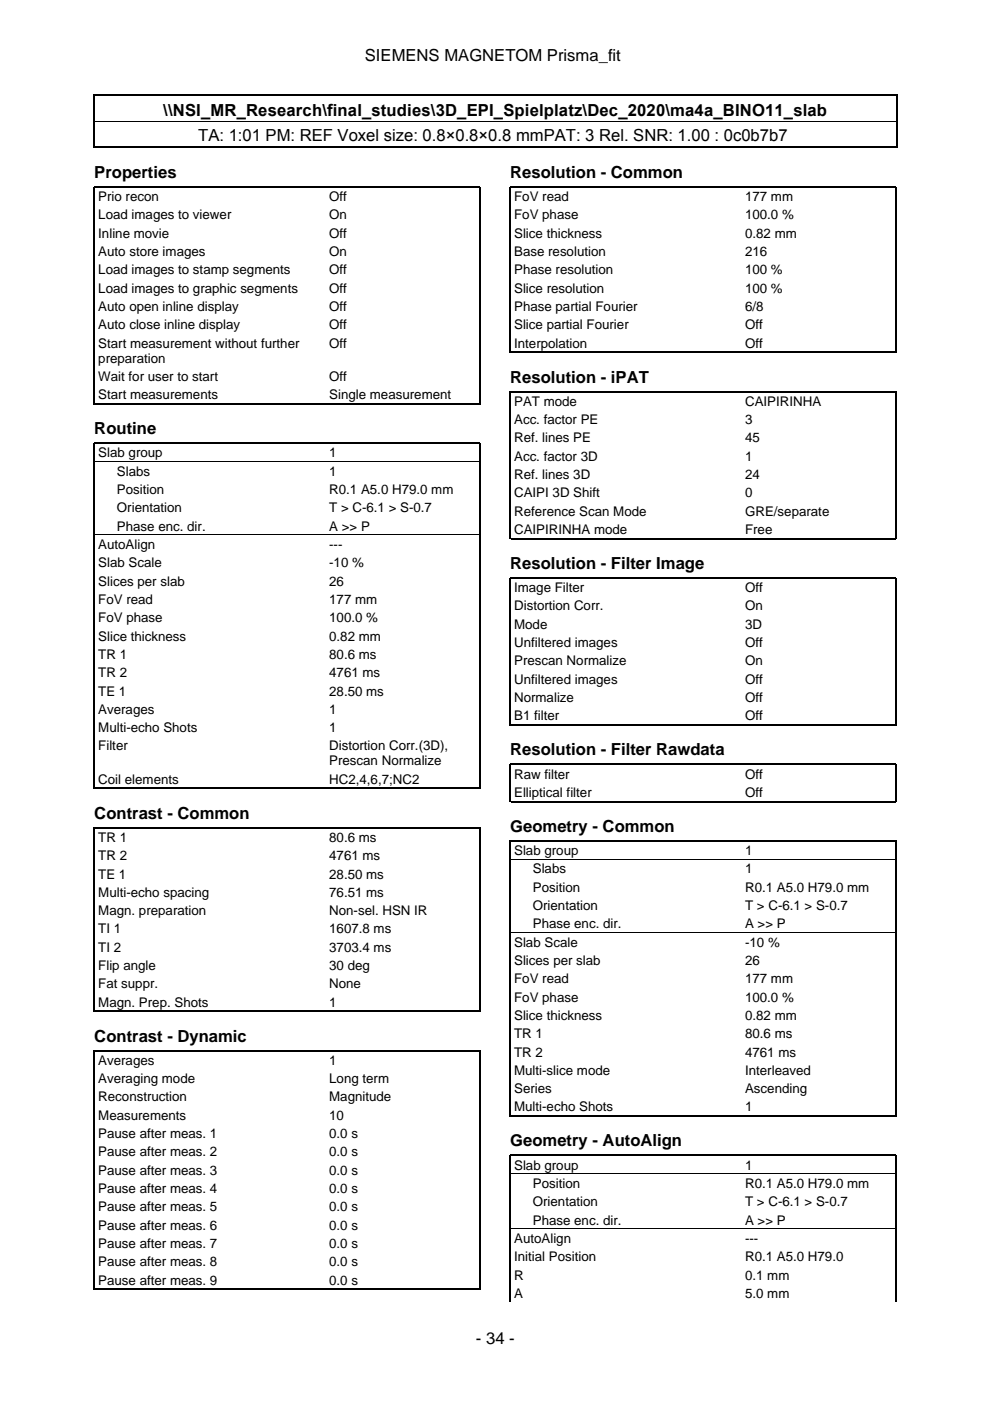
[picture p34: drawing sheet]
<svg xmlns="http://www.w3.org/2000/svg" width="210mm" height="297mm" viewBox="0 0 210 297" stroke-linecap="round" stroke-linejoin="round" font-family="sans-serif">
<defs><g id="words">
<g font-size="3.5">
<text x="77.4" y="12.9">SIEMENS MAGNETOM Prisma_fit</text>
<text x="34.6" y="24.6">\\NSI_MR_Research\final_studies\3D_EPI_Spielplatz\Dec_2020\ma4a_BINO11_slab</text>
<text x="42" y="29.9">TA: 1:01 PM: REF Voxel size: 0.8×0.8×0.8 mmPAT: 3 Rel. SNR: 1.00 : 0c0b7b7</text>
<text x="20" y="37.7">Properties</text>
<text x="108.2" y="37.7">Resolution - Common</text>
<text x="108.2" y="81.1">Resolution - iPAT</text>
<text x="20" y="92">Routine</text>
<text x="108.2" y="120.6">Resolution - Filter Image</text>
<text x="108.2" y="160.1">Resolution - Filter Rawdata</text>
<text x="20" y="173.6">Contrast - Common</text>
<text x="108.2" y="176.4">Geometry - Common</text>
<text x="20" y="220.8">Contrast - Dynamic</text>
<text x="108.2" y="243.1">Geometry - AutoAlign</text>
<text x="100.9" y="284.9">- 34 -</text>
</g>
<g font-size="2.8">
<text x="20.8" y="42.6">Prio recon</text>
<text x="20.8" y="46.5">Load images to viewer</text>
<text x="69.8" y="42.6">Off</text>
<text x="69.8" y="46.5">On</text>
<text x="109" y="42.6">FoV read</text>
<text x="109" y="46.5">FoV phase</text>
<text x="158" y="42.6">177 mm</text>
<text x="158" y="46.5">100.0 %</text>
<text x="20.8" y="50.4">Inline movie</text>
<text x="69.8" y="50.4">Off</text>
<text x="109" y="50.4">Slice thickness</text>
<text x="158" y="50.4">0.82 mm</text>
<text x="20.8" y="54.3">Auto store images</text>
<text x="20.8" y="58.2">Load images to stamp segments</text>
<text x="69.8" y="54.3">On</text>
<text x="69.8" y="58.2">Off</text>
<text x="109" y="54.3">Base resolution</text>
<text x="109" y="58.2">Phase resolution</text>
<text x="158" y="54.3">216</text>
<text x="158" y="58.2">100 %</text>
<text x="20.8" y="62.1">Load images to graphic segments</text>
<text x="20.8" y="65.9">Auto open inline display</text>
<text x="69.8" y="62.1">Off</text>
<text x="69.8" y="65.9">Off</text>
<text x="109" y="62.1">Slice resolution</text>
<text x="109" y="65.9">Phase partial Fourier</text>
<text x="158" y="62.1">100 %</text>
<text x="158" y="65.9">6/8</text>
<text x="20.8" y="69.8">Auto close inline display</text>
<text x="69.8" y="69.8">Off</text>
<text x="109" y="69.8">Slice partial Fourier</text>
<text x="158" y="69.8">Off</text>
<text x="20.8" y="73.7">Start measurement without further</text>
<text x="20.8" y="76.9">preparation</text>
<text x="69.8" y="73.7">Off</text>
<text x="109" y="73.7">Interpolation</text>
<text x="158" y="73.7">Off</text>
<text x="20.8" y="80.7">Wait for user to start</text>
<text x="69.8" y="80.7">Off</text>
<text x="20.8" y="84.6">Start measurements</text>
<text x="69.8" y="84.6">Single measurement</text>
<text x="109" y="86">PAT mode</text>
<text x="109" y="89.9">Acc. factor PE</text>
<text x="158" y="86">CAIPIRINHA</text>
<text x="158" y="89.9">3</text>
<text x="109" y="93.8">Ref. lines PE</text>
<text x="158" y="93.8">45</text>
<text x="20.8" y="97">Slab group</text>
<text x="24.8" y="100.9">Slabs</text>
<text x="69.8" y="97">1</text>
<text x="69.8" y="100.9">1</text>
<text x="109" y="97.7">Acc. factor 3D</text>
<text x="109" y="101.6">Ref. lines 3D</text>
<text x="158" y="97.7">1</text>
<text x="158" y="101.6">24</text>
<text x="24.8" y="104.8">Position</text>
<text x="69.8" y="104.8">R0.1 A5.0 H79.0 mm</text>
<text x="109" y="105.4">CAIPI 3D Shift</text>
<text x="158" y="105.4">0</text>
<text x="24.8" y="108.6">Orientation</text>
<text x="24.8" y="112.5">Phase enc. dir.</text>
<text x="69.8" y="108.6">T &gt; C-6.1 &gt; S-0.7</text>
<text x="69.8" y="112.5">A &gt;&gt; P</text>
<text x="109" y="109.3">Reference Scan Mode</text>
<text x="109" y="113.2">CAIPIRINHA mode</text>
<text x="158" y="109.3">GRE/separate</text>
<text x="158" y="113.2">Free</text>
<text x="20.8" y="116.4">AutoAlign</text>
<text x="69.8" y="116.4">---</text>
<text x="20.8" y="120.3">Slab Scale</text>
<text x="20.8" y="124.2">Slices per slab</text>
<text x="69.8" y="120.3">-10 %</text>
<text x="69.8" y="124.2">26</text>
<text x="109" y="125.6">Image Filter</text>
<text x="158" y="125.6">Off</text>
<text x="20.8" y="128.1">FoV read</text>
<text x="20.8" y="131.9">FoV phase</text>
<text x="69.8" y="128.1">177 mm</text>
<text x="69.8" y="131.9">100.0 %</text>
<text x="109" y="129.4">Distortion Corr.</text>
<text x="158" y="129.4">On</text>
<text x="20.8" y="135.8">Slice thickness</text>
<text x="69.8" y="135.8">0.82 mm</text>
<text x="109" y="133.3">Mode</text>
<text x="109" y="137.2">Unfiltered images</text>
<text x="158" y="133.3">3D</text>
<text x="158" y="137.2">Off</text>
<text x="20.8" y="139.7">TR 1</text>
<text x="20.8" y="143.6">TR 2</text>
<text x="69.8" y="139.7">80.6 ms</text>
<text x="69.8" y="143.6">4761 ms</text>
<text x="109" y="141.1">Prescan Normalize</text>
<text x="158" y="141.1">On</text>
<text x="20.8" y="147.5">TE 1</text>
<text x="69.8" y="147.5">28.50 ms</text>
<text x="109" y="145">Unfiltered images</text>
<text x="109" y="148.8">Normalize</text>
<text x="158" y="145">Off</text>
<text x="158" y="148.8">Off</text>
<text x="20.8" y="151.3">Averages</text>
<text x="20.8" y="155.2">Multi-echo Shots</text>
<text x="69.8" y="151.3">1</text>
<text x="69.8" y="155.2">1</text>
<text x="109" y="152.7">B1 filter</text>
<text x="158" y="152.7">Off</text>
<text x="20.8" y="159.1">Filter</text>
<text x="69.8" y="159.1">Distortion Corr.(3D),</text>
<text x="20.8" y="166.2">Coil elements</text>
<text x="69.8" y="162.3">Prescan Normalize</text>
<text x="69.8" y="166.2">HC2,4,6,7;NC2</text>
<text x="109" y="165.1">Raw filter</text>
<text x="158" y="165.1">Off</text>
<text x="109" y="168.9">Elliptical filter</text>
<text x="158" y="168.9">Off</text>
<text x="20.8" y="178.5">TR 1</text>
<text x="69.8" y="178.5">80.6 ms</text>
<text x="20.8" y="182.4">TR 2</text>
<text x="69.8" y="182.4">4761 ms</text>
<text x="109" y="181.3">Slab group</text>
<text x="113" y="185.2">Slabs</text>
<text x="158" y="181.3">1</text>
<text x="158" y="185.2">1</text>
<text x="20.8" y="186.3">TE 1</text>
<text x="20.8" y="190.1">Multi-echo spacing</text>
<text x="69.8" y="186.3">28.50 ms</text>
<text x="69.8" y="190.1">76.51 ms</text>
<text x="113" y="189.1">Position</text>
<text x="158" y="189.1">R0.1 A5.0 H79.0 mm</text>
<text x="20.8" y="194">Magn. preparation</text>
<text x="20.8" y="197.9">TI 1</text>
<text x="69.8" y="194">Non-sel. HSN IR</text>
<text x="69.8" y="197.9">1607.8 ms</text>
<text x="113" y="192.9">Orientation</text>
<text x="113" y="196.8">Phase enc. dir.</text>
<text x="158" y="192.9">T &gt; C-6.1 &gt; S-0.7</text>
<text x="158" y="196.8">A &gt;&gt; P</text>
<text x="20.8" y="201.8">TI 2</text>
<text x="69.8" y="201.8">3703.4 ms</text>
<text x="109" y="200.7">Slab Scale</text>
<text x="158" y="200.7">-10 %</text>
<text x="20.8" y="205.7">Flip angle</text>
<text x="20.8" y="209.5">Fat suppr.</text>
<text x="69.8" y="205.7">30 deg</text>
<text x="69.8" y="209.5">None</text>
<text x="109" y="204.6">Slices per slab</text>
<text x="109" y="208.5">FoV read</text>
<text x="158" y="204.6">26</text>
<text x="158" y="208.5">177 mm</text>
<text x="20.8" y="213.4">Magn. Prep. Shots</text>
<text x="69.8" y="213.4">1</text>
<text x="109" y="212.4">FoV phase</text>
<text x="158" y="212.4">100.0 %</text>
<text x="109" y="216.3">Slice thickness</text>
<text x="109" y="220.1">TR 1</text>
<text x="158" y="216.3">0.82 mm</text>
<text x="158" y="220.1">80.6 ms</text>
<text x="20.8" y="225.8">Averages</text>
<text x="69.8" y="225.8">1</text>
<text x="109" y="224">TR 2</text>
<text x="109" y="227.9">Multi-slice mode</text>
<text x="158" y="224">4761 ms</text>
<text x="158" y="227.9">Interleaved</text>
<text x="20.8" y="229.7">Averaging mode</text>
<text x="20.8" y="233.5">Reconstruction</text>
<text x="69.8" y="229.7">Long term</text>
<text x="69.8" y="233.5">Magnitude</text>
<text x="109" y="231.8">Series</text>
<text x="158" y="231.8">Ascending</text>
<text x="20.8" y="237.4">Measurements</text>
<text x="69.8" y="237.4">10</text>
<text x="109" y="235.7">Multi-echo Shots</text>
<text x="158" y="235.7">1</text>
<text x="20.8" y="241.3">Pause after meas. 1</text>
<text x="20.8" y="245.2">Pause after meas. 2</text>
<text x="69.8" y="241.3">0.0 s</text>
<text x="69.8" y="245.2">0.0 s</text>
<text x="20.8" y="249.1">Pause after meas. 3</text>
<text x="69.8" y="249.1">0.0 s</text>
<text x="109" y="248">Slab group</text>
<text x="113" y="251.9">Position</text>
<text x="158" y="248">1</text>
<text x="158" y="251.9">R0.1 A5.0 H79.0 mm</text>
<text x="20.8" y="252.9">Pause after meas. 4</text>
<text x="20.8" y="256.8">Pause after meas. 5</text>
<text x="69.8" y="252.9">0.0 s</text>
<text x="69.8" y="256.8">0.0 s</text>
<text x="113" y="255.8">Orientation</text>
<text x="158" y="255.8">T &gt; C-6.1 &gt; S-0.7</text>
<text x="20.8" y="260.7">Pause after meas. 6</text>
<text x="69.8" y="260.7">0.0 s</text>
<text x="109" y="263.6">AutoAlign</text>
<text x="113" y="259.6">Phase enc. dir.</text>
<text x="158" y="259.6">A &gt;&gt; P</text>
<text x="158" y="263.6">---</text>
<text x="20.8" y="264.6">Pause after meas. 7</text>
<text x="20.8" y="268.5">Pause after meas. 8</text>
<text x="69.8" y="264.6">0.0 s</text>
<text x="69.8" y="268.5">0.0 s</text>
<text x="109" y="267.4">Initial Position</text>
<text x="158" y="267.4">R0.1 A5.0 H79.0</text>
<text x="20.8" y="272.3">Pause after meas. 9</text>
<text x="69.8" y="272.3">0.0 s</text>
<text x="109" y="271.3">R</text>
<text x="109" y="275.2">A</text>
<text x="158" y="271.3">0.1 mm</text>
<text x="158" y="275.2">5.0 mm</text>
</g>
</g></defs>
<g fill="none" stroke="#000" stroke-width=".26">
<path d="M19.9 20v11.3M20 20.2h170M20 31.2h170M190.1 20v11.3M108.2 74.8v-35.2h81.8v35.2M108.3 74.7h81.6M20 85.8v-46.2h81.8v46.2M20.1 85.6h81.6M108.2 114.3v-31.3h81.8v31.3M108.3 114.2h81.6M108.2 153.8v-31.3h81.8v31.3M108.3 153.7h81.6"/>
<path d="M20 167.3v-73.3h81.8v73.3M20.1 167.2h81.6M108.2 170.1v-8.1h81.8v8.1M108.3 169.9h81.6M20 214.6v-39.1h81.8v39.1M20.1 214.4h81.6M108.2 236.8v-58.5h81.8v58.5M108.3 236.7h81.6M20 273.5v-50.7h81.8v50.7M20.1 273.3h81.6M108.2 276.1v-31.1h81.8v31.1"/>
</g>
<path d="M20 25.7h170M20.1 97.8h81.6M20.1 113.4h81.6M108.3 182.2h81.6M108.3 197.7h81.6M108.3 248.9h81.6M108.3 260.5h81.6" fill="none" stroke="#000" stroke-width=".21"/>
<use href="#words"/>
</svg>
